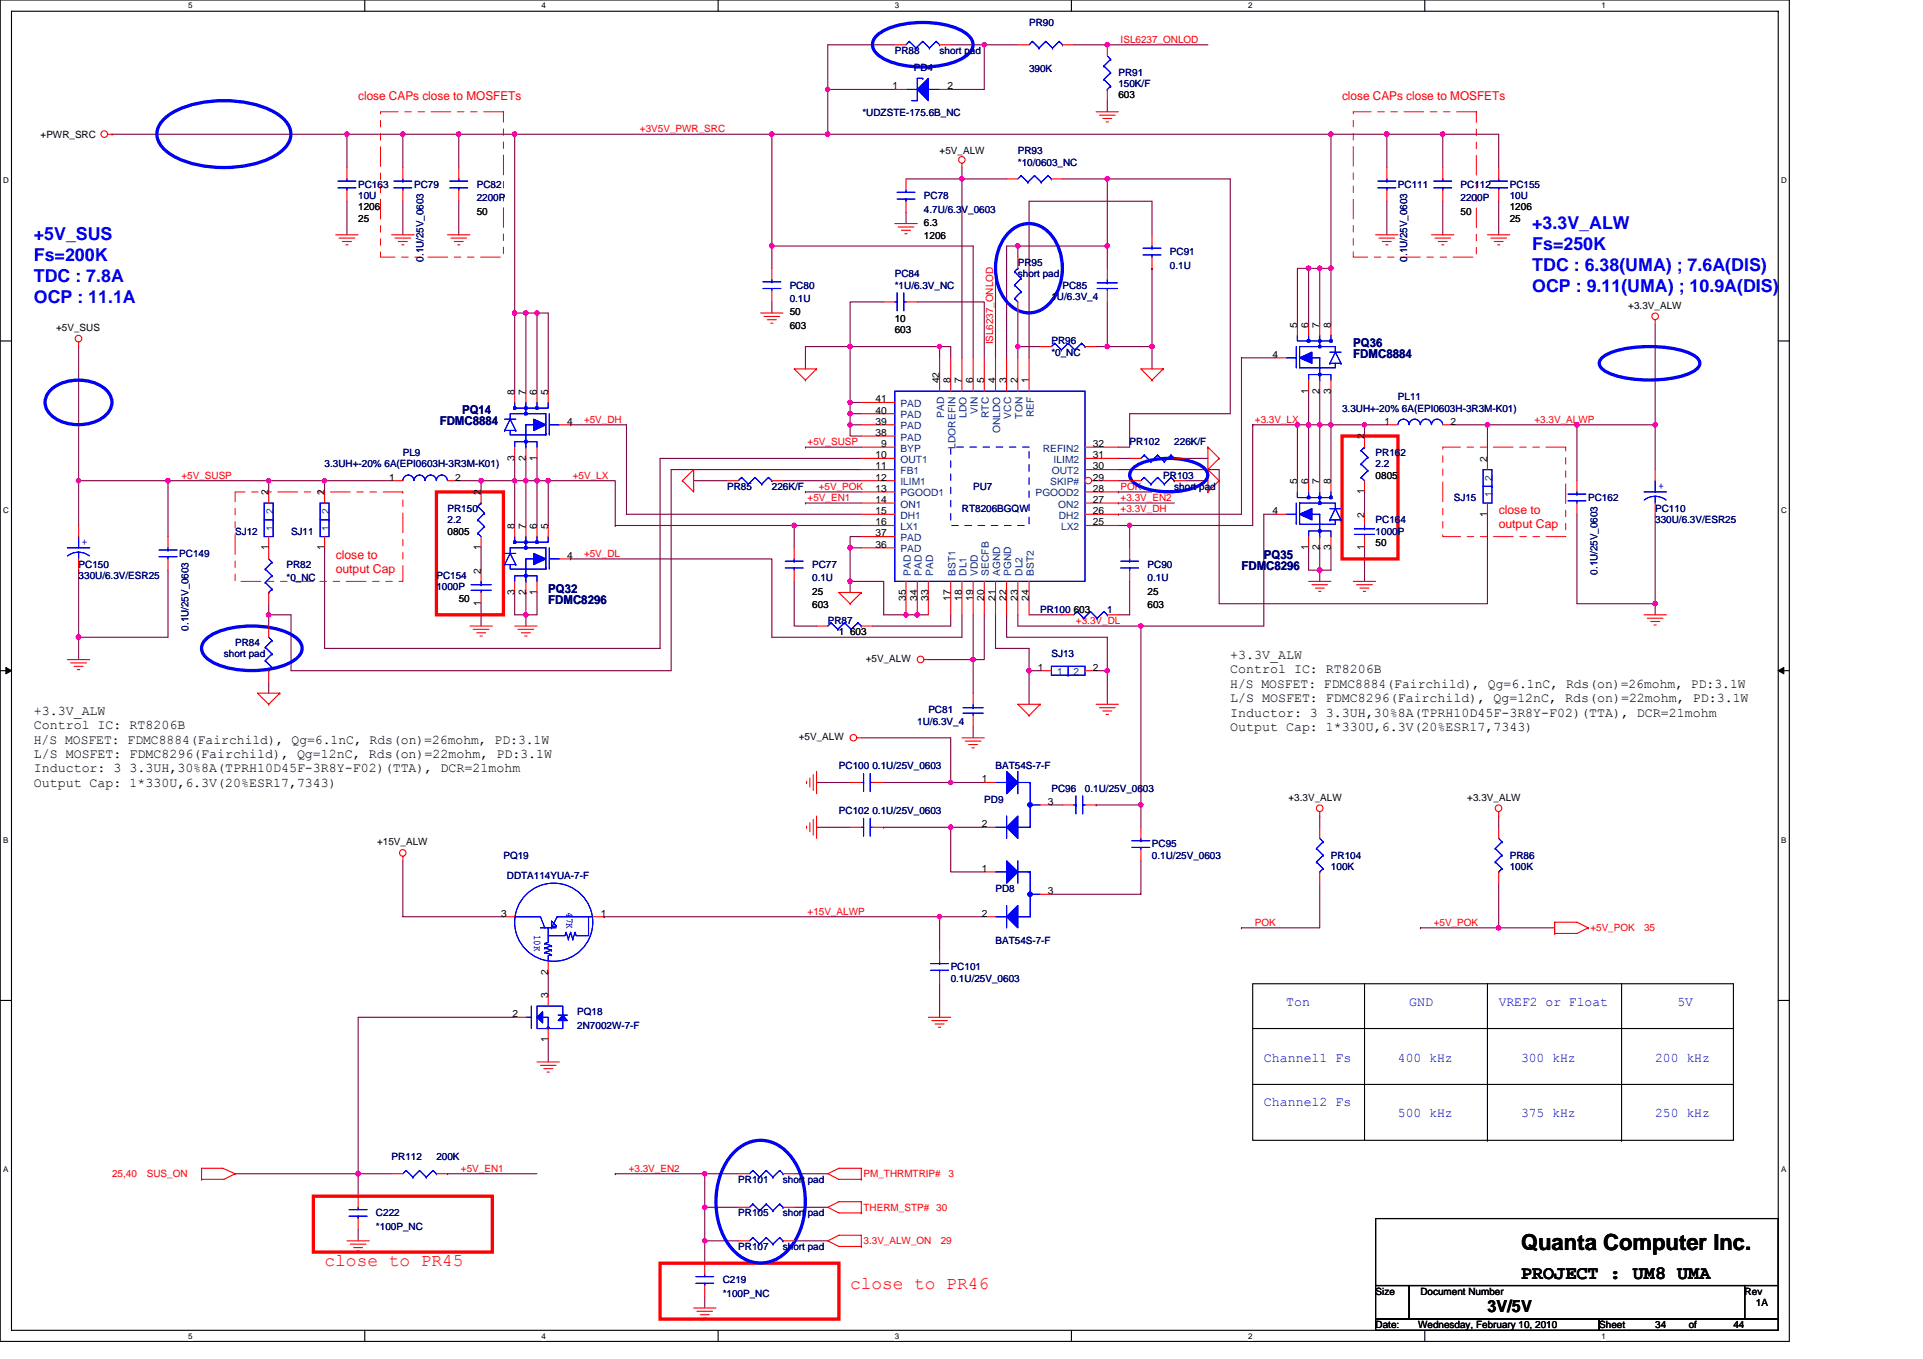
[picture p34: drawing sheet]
<svg xmlns="http://www.w3.org/2000/svg" width="297mm" height="210mm" viewBox="0 0 297 210" stroke-linecap="round" stroke-linejoin="round" font-family="sans-serif">
<defs><g id="words">
<text font-size="3.4" x="234.9" y="193.2">Quanta Computer Inc.</text>
<text font-size="2.9" x="234.9" y="197.7">PROJECT : UM8 UMA</text>
<g font-size="2.8" fill="#00f">
<text x="236.7" y="35.4">+3.3V_ALW</text>
<text x="5.2" y="37.1">+5V_SUS</text>
<text x="5.2" y="40.4">Fs=200K</text>
<text x="236.7" y="38.7">Fs=250K</text>
<text x="236.7" y="41.9">TDC : 6.38(UMA) ; 7.6A(DIS)</text>
<text x="5.2" y="43.6">TDC : 7.8A</text>
<text x="5.2" y="46.9">OCP : 11.1A</text>
<text x="236.7" y="45.2">OCP : 9.11(UMA) ; 10.9A(DIS)</text>
</g>
<g font-size="2.8" fill="#f00">
<text x="50.1" y="195.7">close to PR45</text>
<text x="131.3" y="199.1">close to PR46</text>
</g>
<text font-size="2.6" x="229.8" y="202.8">3V/5V</text>
<g font-size="2.1">
<text x="190" y="101.8">+3.3V_ALW</text>
<text x="190" y="104.1">Control IC: RT8206B</text>
<text x="190" y="106.3">H/S MOSFET: FDMC8884(Fairchild), Qg=6.1nC, Rds(on)=26mohm, PD:3.1W</text>
<text x="5.2" y="110.5">+3.3V_ALW</text>
<text x="5.2" y="112.7">Control IC: RT8206B</text>
<text x="190" y="108.5">L/S MOSFET: FDMC8296(Fairchild), Qg=12nC, Rds(on)=22mohm, PD:3.1W</text>
<text x="190" y="110.7">Inductor: 3 3.3UH,30%8A(TPRH10D45F-3R8Y-F02)(TTA), DCR=21mohm</text>
<text x="190" y="112.9">Output Cap: 1*330U,6.3V(20%ESR17,7343)</text>
<text x="5.2" y="114.9">H/S MOSFET: FDMC8884(Fairchild), Qg=6.1nC, Rds(on)=26mohm, PD:3.1W</text>
<text x="5.2" y="117.1">L/S MOSFET: FDMC8296(Fairchild), Qg=12nC, Rds(on)=22mohm, PD:3.1W</text>
<text x="5.2" y="119.4">Inductor: 3 3.3UH,30%8A(TPRH10D45F-3R8Y-F02)(TTA), DCR=21mohm</text>
<text x="5.2" y="121.6">Output Cap: 1*330U,6.3V(20%ESR17,7343)</text>
</g>
<g font-size="2.1" fill="#00f">
<text x="198.7" y="155.4">Ton</text>
<text x="217.7" y="155.4">GND</text>
<text x="231.5" y="155.4">VREF2 or Float</text>
<text x="259.1" y="155.4">5V</text>
<text x="195.2" y="164">Channel1 Fs</text>
<text x="215.9" y="164">400 kHz</text>
<text x="234.9" y="164">300 kHz</text>
<text x="255.7" y="164">200 kHz</text>
<text x="195.2" y="170.9">Channel2 Fs</text>
<text x="215.9" y="172.7">500 kHz</text>
<text x="234.9" y="172.7">375 kHz</text>
<text x="255.7" y="172.7">250 kHz</text>
</g>
<g font-size="1.9" fill="#f00">
<text x="55.3" y="15.5">close CAPs close to MOSFETs</text>
<text x="207.3" y="15.5">close CAPs close to MOSFETs</text>
<text x="231.5" y="79.4">close to</text>
<text x="231.5" y="81.6">output Cap</text>
<text x="51.9" y="86.3">close to</text>
<text x="51.9" y="88.5">output Cap</text>
</g>
<g font-size="1.9" fill="#000080">
<text x="209" y="53.6">PQ36</text>
<text x="209" y="55.3">FDMC8884</text>
<text x="67.9" y="65.7">FDMC8884</text>
<text x="71.4" y="63.9">PQ14</text>
<text x="191.8" y="88.1">FDMC8296</text>
<text x="195.2" y="86.4">PQ35</text>
<text x="84.7" y="91.6">PQ32</text>
<text x="84.7" y="93.3">FDMC8296</text>
</g>
<g font-size="1.5" fill="#000080">
<text x="159" y="4">PR90</text>
<text x="138.2" y="8.3">PR88</text>
<text x="141.2" y="10.9">PD4</text>
<text x="145.1" y="8.3">short pad</text>
<text x="159" y="11.1">390K</text>
<text x="172.8" y="11.8">PR91</text>
<text x="133.2" y="18">*UDZSTE-175.6B_NC</text>
<text x="172.8" y="13.5">150K/F</text>
<text x="157.2" y="23.9">PR93</text>
<text x="55.3" y="29">PC163</text>
<text x="64" y="29">PC79</text>
<text x="73.6" y="29">PC82</text>
<text x="157.2" y="25.6">*10/0603_NC</text>
<text x="215.9" y="29">PC111</text>
<text x="225.6" y="29">PC112</text>
<text x="233.2" y="29">PC155</text>
<text x="55.3" y="30.8">10U</text>
<text x="73.6" y="31.1">2200P</text>
<text x="142.7" y="30.8">PC78</text>
<text x="142.7" y="32.9">4.7U/6.3V_0603</text>
<text x="225.6" y="31.1">2200P</text>
<text x="233.2" y="30.8">10U</text>
<text x="65.4" y="40.4" transform="rotate(-90 65.4 40.4)">0.1U/25V_0603</text>
<text x="157.2" y="41.1">PR95</text>
<text x="180.7" y="39.4">PC91</text>
<text x="180.7" y="41.5">0.1U</text>
<text x="217.4" y="40.4" transform="rotate(-90 217.4 40.4)">0.1U/25V_0603</text>
<text x="122" y="44.6">PC80</text>
<text x="122" y="46.7">0.1U</text>
<text x="138.2" y="42.9">PC84</text>
<text x="138.2" y="44.6">*1U/6.3V_NC</text>
<text x="157.2" y="42.9">short pad</text>
<text x="162.4" y="46.3">1U/6.3V_4</text>
<text x="164.1" y="44.6">PC85</text>
<text x="162.4" y="53.2">PR96</text>
<text x="162.4" y="54.9">*0_NC</text>
<text x="207.3" y="63.6">3.3UH+-20% 6A(EPI0603H-3R3M-K01)</text>
<text x="215.9" y="61.8">PL11</text>
<text x="62.2" y="70.5">PL9</text>
<text x="174.5" y="68.8">PR102</text>
<text x="181.4" y="68.8">226K/F</text>
<text x="212.5" y="70.5">PR162</text>
<text x="50.1" y="72.2">3.3UH+-20% 6A(EPI0603H-3R3M-K01)</text>
<text x="112.3" y="75.7">PR85</text>
<text x="119.2" y="75.7">226K/F</text>
<text x="150.3" y="75.7">PU7</text>
<text x="179.7" y="74">PR103</text>
<text x="181.4" y="75.7">short pad</text>
<text x="212.5" y="72.2">2.2</text>
<text x="224.6" y="77.4">SJ15</text>
<text x="245.3" y="77.4">PC162</text>
<text x="36.3" y="82.6">SJ12</text>
<text x="45" y="82.6">SJ11</text>
<text x="69.1" y="79.1">PR150</text>
<text x="69.1" y="80.9">2.2</text>
<text x="148.6" y="79.1">RT8206BGQW</text>
<text x="212.5" y="80.9">PC164</text>
<text x="212.5" y="82.6">1000P</text>
<text x="255.7" y="79.1">PC110</text>
<text x="255.7" y="80.9">330U/6.3V/ESR25</text>
<text x="12.1" y="87.8">PC150</text>
<text x="12.1" y="89.5">330U/6.3V/ESR25</text>
<text x="27.7" y="86">PC149</text>
<text x="44.3" y="87.8">PR82</text>
<text x="44.3" y="89.8">*0_NC</text>
<text x="67.4" y="89.5">PC154</text>
<text x="125.5" y="87.8">PC77</text>
<text x="125.5" y="89.8">0.1U</text>
<text x="177.3" y="87.8">PC90</text>
<text x="177.3" y="89.8">0.1U</text>
<text x="246.8" y="88.8" transform="rotate(-90 246.8 88.8)">0.1U/25V_0603</text>
<text x="67.4" y="91.2">1000P</text>
<text x="160.7" y="94.7">PR100</text>
<text x="171" y="94.7">1</text>
<text x="29.1" y="97.4" transform="rotate(-90 29.1 97.4)">0.1U/25V_0603</text>
<text x="34.6" y="101.6">short pad</text>
<text x="36.3" y="99.9">PR84</text>
<text x="127.9" y="96.4">PR87</text>
<text x="129.6" y="98.1">1</text>
<text x="162.4" y="101.6">SJ13</text>
<text x="141.7" y="112">1U/6.3V_4</text>
<text x="143.4" y="110.2">PC81</text>
<text x="129.6" y="118.9">PC100 0.1U/25V_0603</text>
<text x="153.8" y="118.9">BAT54S-7-F</text>
<text x="129.6" y="125.8">PC102 0.1U/25V_0603</text>
<text x="152" y="124">PD9</text>
<text x="162.4" y="122.3">PC96</text>
<text x="167.6" y="122.3">0.1U/25V_0603</text>
<text x="177.9" y="130.9">PC95</text>
<text x="77.8" y="132.7">PQ19</text>
<text x="78.3" y="135.8">DDTA114YUA-7-F</text>
<text x="153.8" y="137.9">PD8</text>
<text x="177.9" y="132.7">0.1U/25V_0603</text>
<text x="205.6" y="132.7">PR104</text>
<text x="205.6" y="134.4">100K</text>
<text x="233.2" y="132.7">PR86</text>
<text x="233.2" y="134.4">100K</text>
<text x="146.9" y="149.9">PC101</text>
<text x="153.8" y="145.8">BAT54S-7-F</text>
<text x="146.9" y="151.7">0.1U/25V_0603</text>
<text x="89.2" y="156.8">PQ18</text>
<text x="89.2" y="158.9">2N7002W-7-F</text>
<text x="60.5" y="179.3">PR112</text>
<text x="67.4" y="179.3">200K</text>
<text x="114" y="182.8">PR101</text>
<text x="120.9" y="182.8">short pad</text>
<text x="58.1" y="187.9">C222</text>
<text x="58.1" y="190">*100P_NC</text>
<text x="114" y="187.9">PR105</text>
<text x="120.9" y="187.9">short pad</text>
<text x="114" y="193.1">PR107</text>
<text x="120.9" y="193.1">short pad</text>
<text x="111.6" y="198.3">C219</text>
<text x="111.6" y="200.4">*100P_NC</text>
</g>
<g font-size="1.5" fill="#f00">
<text x="173.1" y="6.6">ISL6237_ONLOD</text>
<text x="98.8" y="20.4">+3V5V_PWR_SRC</text>
<text x="153.4" y="53.2" transform="rotate(-90 153.4 53.2)">ISL6237_ONLOD</text>
<text x="90.2" y="65.3">+5V_DH</text>
<text x="193.8" y="65.3">+3.3V_LX</text>
<text x="237" y="65.3">+3.3V_ALWP</text>
<text x="124.8" y="68.7">+5V_SUSP</text>
<text x="28" y="73.9">+5V_SUSP</text>
<text x="88.5" y="73.9">+5V_LX</text>
<text x="124.8" y="77.4">+5V_EN1</text>
<text x="126.5" y="75.7">+5V_POK</text>
<text x="173.1" y="75.7">POK</text>
<text x="173.1" y="77.4">+3.3V_EN2</text>
<text x="173.1" y="79.1">+3.3V_DH</text>
<text x="90.2" y="86">+5V_DL</text>
<text x="166.2" y="96.4">+3.3V_DL</text>
<text x="124.8" y="141.3">+15V_ALWP</text>
<text x="193.8" y="143">POK</text>
<text x="221.5" y="143">+5V_POK</text>
<text x="245.7" y="143.9">+5V_POK</text>
<text x="254" y="143.9">35</text>
<text x="17.3" y="181.9">25,40</text>
<text x="22.7" y="181.9">SUS_ON</text>
<text x="71.2" y="181">+5V_EN1</text>
<text x="97.1" y="181">+3.3V_EN2</text>
<text x="133.4" y="181.9">PM_THRMTRIP#</text>
<text x="146.5" y="181.9">3</text>
<text x="133.4" y="187.1">THERM_STP# 30</text>
<text x="133.4" y="192.3">3.3V_ALW_ON</text>
<text x="145.3" y="192.3">29</text>
</g>
<g font-size="1.5">
<text x="137.9" y="13.8">1</text>
<text x="146.3" y="13.8">2</text>
<text x="172.8" y="15.2">603</text>
<text x="6.3" y="21.3">+PWR_SRC</text>
<text x="145.1" y="23.9">+5V_ALW</text>
<text x="55.3" y="32.5">1206</text>
<text x="55.3" y="34.2">25</text>
<text x="73.6" y="33.2">50</text>
<text x="142.7" y="34.9">6.3</text>
<text x="225.6" y="33.2">50</text>
<text x="233.2" y="32.5">1206</text>
<text x="233.2" y="34.2">25</text>
<text x="142.7" y="37">1206</text>
<text x="251.5" y="47.7">+3.3V_ALW</text>
<text x="8.7" y="51.1">+5V_SUS</text>
<text x="122" y="48.7">50</text>
<text x="122" y="50.8">603</text>
<text x="138.2" y="49.8">10</text>
<text x="138.2" y="51.5">603</text>
<text x="200.4" y="50.6" transform="rotate(-90 200.4 50.6)">5</text>
<text x="202.1" y="50.6" transform="rotate(-90 202.1 50.6)">6</text>
<text x="203.8" y="50.6" transform="rotate(-90 203.8 50.6)">7</text>
<text x="205.6" y="50.6" transform="rotate(-90 205.6 50.6)">8</text>
<text x="145.1" y="59.2" transform="rotate(-90 145.1 59.2)">42</text>
<text x="146.8" y="59.2" transform="rotate(-90 146.8 59.2)">8</text>
<text x="148.6" y="59.2" transform="rotate(-90 148.6 59.2)">7</text>
<text x="150.3" y="59.2" transform="rotate(-90 150.3 59.2)">6</text>
<text x="152" y="59.2" transform="rotate(-90 152 59.2)">5</text>
<text x="153.8" y="59.2" transform="rotate(-90 153.8 59.2)">4</text>
<text x="155.5" y="59.2" transform="rotate(-90 155.5 59.2)">3</text>
<text x="157.2" y="59.2" transform="rotate(-90 157.2 59.2)">2</text>
<text x="158.9" y="59.2" transform="rotate(-90 158.9 59.2)">1</text>
<text x="196.6" y="55.3">4</text>
<text x="79.5" y="61" transform="rotate(-90 79.5 61)">8</text>
<text x="81.2" y="61" transform="rotate(-90 81.2 61)">7</text>
<text x="82.9" y="61" transform="rotate(-90 82.9 61)">6</text>
<text x="84.7" y="61" transform="rotate(-90 84.7 61)">5</text>
<text x="87.6" y="65.6">4</text>
<text x="135.2" y="65.6">39</text>
<text x="135.2" y="63.9">40</text>
<text x="135.2" y="62.2">41</text>
<text x="202.1" y="60.8" transform="rotate(-90 202.1 60.8)">1</text>
<text x="203.8" y="60.8" transform="rotate(-90 203.8 60.8)">2</text>
<text x="205.6" y="60.8" transform="rotate(-90 205.6 60.8)">3</text>
<text x="213.8" y="65.6">1</text>
<text x="224.1" y="65.6">2</text>
<text x="79.5" y="71.2" transform="rotate(-90 79.5 71.2)">3</text>
<text x="81.2" y="71.2" transform="rotate(-90 81.2 71.2)">2</text>
<text x="82.9" y="71.2" transform="rotate(-90 82.9 71.2)">1</text>
<text x="135.2" y="70.8">10</text>
<text x="135.2" y="67.4">38</text>
<text x="136.1" y="69.1">9</text>
<text x="168.8" y="69.1">32</text>
<text x="168.8" y="70.8">31</text>
<text x="210.8" y="67.9" transform="rotate(-90 210.8 67.9)">2</text>
<text x="229.7" y="71.4" transform="rotate(-90 229.7 71.4)">2</text>
<text x="41.5" y="76.5" transform="rotate(-90 41.5 76.5)">2</text>
<text x="50.1" y="76.5" transform="rotate(-90 50.1 76.5)">2</text>
<text x="60.1" y="74.3">1</text>
<text x="70.3" y="74.3">2</text>
<text x="74.3" y="76.5" transform="rotate(-90 74.3 76.5)">2</text>
<text x="135.2" y="72.5">11</text>
<text x="135.2" y="74.3">12</text>
<text x="135.2" y="76">13</text>
<text x="135.2" y="77.7">14</text>
<text x="168.8" y="72.5">30</text>
<text x="168.8" y="74.3">29</text>
<text x="168.8" y="77.7">27</text>
<text x="168.8" y="76">28</text>
<text x="200.4" y="74.8" transform="rotate(-90 200.4 74.8)">5</text>
<text x="202.1" y="74.8" transform="rotate(-90 202.1 74.8)">6</text>
<text x="203.8" y="74.8" transform="rotate(-90 203.8 74.8)">7</text>
<text x="205.6" y="74.8" transform="rotate(-90 205.6 74.8)">8</text>
<text x="210.8" y="76.4" transform="rotate(-90 210.8 76.4)">1</text>
<text x="212.5" y="74">0805</text>
<text x="69.1" y="82.6">0805</text>
<text x="79.5" y="81.7" transform="rotate(-90 79.5 81.7)">8</text>
<text x="81.2" y="81.7" transform="rotate(-90 81.2 81.7)">7</text>
<text x="82.9" y="81.7" transform="rotate(-90 82.9 81.7)">6</text>
<text x="84.7" y="81.7" transform="rotate(-90 84.7 81.7)">5</text>
<text x="135.2" y="79.4">15</text>
<text x="135.2" y="81.2">16</text>
<text x="135.2" y="82.9">37</text>
<text x="168.8" y="79.4">26</text>
<text x="168.8" y="81.2">25</text>
<text x="196.6" y="79.4">4</text>
<text x="210.8" y="80" transform="rotate(-90 210.8 80)">2</text>
<text x="229.7" y="79.8" transform="rotate(-90 229.7 79.8)">1</text>
<text x="41.5" y="85" transform="rotate(-90 41.5 85)">1</text>
<text x="50.1" y="85" transform="rotate(-90 50.1 85)">1</text>
<text x="74.3" y="88.6" transform="rotate(-90 74.3 88.6)">2</text>
<text x="74.3" y="85" transform="rotate(-90 74.3 85)">1</text>
<text x="87.6" y="86.3">4</text>
<text x="135.2" y="84.6">36</text>
<text x="202.1" y="85" transform="rotate(-90 202.1 85)">1</text>
<text x="203.8" y="85" transform="rotate(-90 203.8 85)">2</text>
<text x="205.6" y="85" transform="rotate(-90 205.6 85)">3</text>
<text x="210.8" y="85" transform="rotate(-90 210.8 85)">1</text>
<text x="212.5" y="84.3">50</text>
<text x="70.9" y="92.9">50</text>
<text x="74.3" y="93.6" transform="rotate(-90 74.3 93.6)">1</text>
<text x="79.5" y="91.9" transform="rotate(-90 79.5 91.9)">3</text>
<text x="81.2" y="91.9" transform="rotate(-90 81.2 91.9)">2</text>
<text x="82.9" y="91.9" transform="rotate(-90 82.9 91.9)">1</text>
<text x="125.5" y="91.9">25</text>
<text x="125.5" y="94">603</text>
<text x="139.9" y="92.8" transform="rotate(-90 139.9 92.8)">35</text>
<text x="141.7" y="92.8" transform="rotate(-90 141.7 92.8)">34</text>
<text x="143.4" y="92.8" transform="rotate(-90 143.4 92.8)">33</text>
<text x="146.8" y="92.8" transform="rotate(-90 146.8 92.8)">17</text>
<text x="148.6" y="92.8" transform="rotate(-90 148.6 92.8)">18</text>
<text x="150.3" y="92.8" transform="rotate(-90 150.3 92.8)">19</text>
<text x="152" y="92.8" transform="rotate(-90 152 92.8)">20</text>
<text x="153.8" y="92.8" transform="rotate(-90 153.8 92.8)">21</text>
<text x="155.5" y="92.8" transform="rotate(-90 155.5 92.8)">22</text>
<text x="157.2" y="92.8" transform="rotate(-90 157.2 92.8)">23</text>
<text x="158.9" y="92.8" transform="rotate(-90 158.9 92.8)">24</text>
<text x="165.9" y="94.7">603</text>
<text x="177.3" y="91.9">25</text>
<text x="177.3" y="94">603</text>
<text x="131.3" y="98.1">603</text>
<text x="133.7" y="102.3">+5V_ALW</text>
<text x="160.3" y="103.6">1</text>
<text x="168.8" y="103.6">2</text>
<text x="123.4" y="114.4">+5V_ALW</text>
<text x="151.7" y="120.9">1</text>
<text x="161.9" y="124.4">3</text>
<text x="199" y="123.7">+3.3V_ALW</text>
<text x="226.6" y="123.7">+3.3V_ALW</text>
<text x="58.2" y="130.6">+15V_ALW</text>
<text x="151.7" y="127.8">2</text>
<text x="151.7" y="134.7">1</text>
<text x="77.4" y="141.6">3</text>
<text x="92.8" y="141.6">1</text>
<text x="151.7" y="141.6">2</text>
<text x="161.9" y="138.2">3</text>
<text x="84.7" y="154.2" transform="rotate(-90 84.7 154.2)">3</text>
<text x="84.7" y="150.6" transform="rotate(-90 84.7 150.6)">2</text>
<text x="79.1" y="157.2">2</text>
<text x="84.7" y="161" transform="rotate(-90 84.7 161)">1</text>
<text x="212.5" y="200">Size</text>
<text x="219.4" y="200">Document Number</text>
<text x="269.5" y="200">Rev</text>
<text x="271.2" y="201.8">1A</text>
<text x="212.5" y="205.2">Date:</text>
<text x="219.1" y="205.2">Wednesday, February 10, 2010</text>
<text x="247" y="205.2">Sheet</text>
<text x="255.7" y="205.2">34</text>
<text x="260.9" y="205.2">of</text>
<text x="267.8" y="205.2">44</text>
</g>
<g font-size="1.5" fill="#004080">
<text x="139.1" y="64.6">PAD</text>
<text x="139.1" y="62.9">PAD</text>
<text x="145.9" y="64.6" transform="rotate(-90 145.9 64.6)">PAD</text>
<text x="149.3" y="64.6" transform="rotate(-90 149.3 64.6)">LDO</text>
<text x="151" y="64" transform="rotate(-90 151 64)">VIN</text>
<text x="152.8" y="64.6" transform="rotate(-90 152.8 64.6)">RTC</text>
<text x="156.2" y="64.7" transform="rotate(-90 156.2 64.7)">VCC</text>
<text x="157.9" y="64.7" transform="rotate(-90 157.9 64.7)">TON</text>
<text x="159.7" y="64.5" transform="rotate(-90 159.7 64.5)">REF</text>
<text x="139.1" y="69.8">BYP</text>
<text x="139.1" y="71.5">OUT1</text>
<text x="139.1" y="68.1">PAD</text>
<text x="139.1" y="66.3">PAD</text>
<text x="147.6" y="69.3" transform="rotate(-90 147.6 69.3)">LDOREFIN</text>
<text x="154.5" y="67" transform="rotate(-90 154.5 67)">ONLDO</text>
<text x="161.1" y="69.8">REFIN2</text>
<text x="162.7" y="71.5">ILIM2</text>
<text x="139.1" y="73.3">FB1</text>
<text x="139.1" y="75">ILIM1</text>
<text x="139.1" y="76.7">PGOOD1</text>
<text x="160" y="76.7">PGOOD2</text>
<text x="162.2" y="75">SKIP#</text>
<text x="162.5" y="73.3">OUT2</text>
<text x="230.5" y="76.9" transform="rotate(-90 230.5 76.9)">1</text>
<text x="230.5" y="74.3" transform="rotate(-90 230.5 74.3)">2</text>
<text x="42.2" y="82" transform="rotate(-90 42.2 82)">1</text>
<text x="42.2" y="79.5" transform="rotate(-90 42.2 79.5)">2</text>
<text x="50.9" y="82" transform="rotate(-90 50.9 82)">1</text>
<text x="50.9" y="79.5" transform="rotate(-90 50.9 79.5)">2</text>
<text x="139.1" y="78.4">ON1</text>
<text x="139.1" y="80.2">DH1</text>
<text x="139.1" y="81.9">LX1</text>
<text x="139.1" y="83.6">PAD</text>
<text x="163.5" y="78.4">ON2</text>
<text x="163.6" y="80.2">DH2</text>
<text x="163.9" y="81.9">LX2</text>
<text x="139.1" y="85.3">PAD</text>
<text x="140.7" y="89" transform="rotate(-90 140.7 89)">PAD</text>
<text x="142.4" y="89" transform="rotate(-90 142.4 89)">PAD</text>
<text x="144.1" y="89" transform="rotate(-90 144.1 89)">PAD</text>
<text x="147.6" y="89" transform="rotate(-90 147.6 89)">BST1</text>
<text x="149.3" y="89" transform="rotate(-90 149.3 89)">DL1</text>
<text x="151" y="89" transform="rotate(-90 151 89)">VDD</text>
<text x="152.8" y="89" transform="rotate(-90 152.8 89)">SECFB</text>
<text x="154.5" y="89" transform="rotate(-90 154.5 89)">AGND</text>
<text x="156.2" y="89" transform="rotate(-90 156.2 89)">PGND</text>
<text x="157.9" y="89" transform="rotate(-90 157.9 89)">DL2</text>
<text x="159.7" y="89" transform="rotate(-90 159.7 89)">BST2</text>
<text x="163.3" y="104.3">1</text>
<text x="165.8" y="104.3">2</text>
</g>
<g font-size="1.5" fill="#00f">
<text x="256.2" y="75.5">+</text>
<text x="12.7" y="84.1">+</text>
<text x="87.5" y="140.9" transform="rotate(90 87.5 140.9)">47K</text>
<text x="82.5" y="144.4" transform="rotate(90 82.5 144.4)">10K</text>
</g>
<g font-size="1.2">
<text x="29.1" y="1.3">5</text>
<text x="83.6" y="1.3">4</text>
<text x="138.2" y="1.3">3</text>
<text x="192.8" y="1.3">2</text>
<text x="247.4" y="1.3">1</text>
<text x=".5" y="28.3">D</text>
<text x="275.1" y="28.3">D</text>
<text x=".5" y="79.2">C</text>
<text x="275.1" y="79.2">C</text>
<text x=".5" y="130.2">B</text>
<text x="275.1" y="130.2">B</text>
<text x=".5" y="181.1">A</text>
<text x="275.1" y="181.1">A</text>
<text x="29.1" y="206.8">5</text>
<text x="83.6" y="206.8">4</text>
<text x="138.2" y="206.8">3</text>
<text x="192.8" y="206.8">2</text>
<text x="247.4" y="206.8">1</text>
</g>
</g></defs>
<path d="M0 0h276.4v207.3h-276.4zM1.8 1.7h272.9v203.8h-272.9z" fill="none" stroke="#000" stroke-width=".17"/>
<g fill="#fff">
<path d="M29.1 .2h.6v1.4h-.6z"/>
<path d="M29.1 205.7h.6v1.4h-.6z"/>
</g>
<path d="M56.3 0v1.7M56.3 205.5v1.8" fill="none" stroke="#000" stroke-width=".17"/>
<g fill="#fff">
<path d="M83.6 .2h.7v1.4h-.7z"/>
<path d="M83.6 205.7h.7v1.4h-.7z"/>
</g>
<path d="M110.9 0v1.7M110.9 205.5v1.8" fill="none" stroke="#000" stroke-width=".17"/>
<g fill="#fff">
<path d="M138.2 .2h.7v1.4h-.7z"/>
<path d="M138.2 205.7h.7v1.4h-.7z"/>
</g>
<path d="M165.5 0v1.7M165.5 205.5v1.8" fill="none" stroke="#000" stroke-width=".17"/>
<g fill="#fff">
<path d="M192.8 .2h.6v1.4h-.6z"/>
<path d="M192.8 205.7h.6v1.4h-.6z"/>
</g>
<path d="M220.1 0v1.7M220.1 205.5v1.8" fill="none" stroke="#000" stroke-width=".17"/>
<g fill="#fff">
<path d="M247.4 .2h.6v1.4h-.6z"/>
<path d="M247.4 205.7h.6v1.4h-.6z"/>
<path d="M.5 27.2h.8v1.4h-.8z"/>
<path d="M275.1 27.2h.9v1.4h-.9z"/>
<path d="M.5 78.1h.8v1.4h-.8z"/>
<path d="M275.1 78.1h.9v1.4h-.9z"/>
</g>
<path d="M0 52.7h1.8M274.7 52.7h1.7" fill="none" stroke="#000" stroke-width=".17"/>
<g fill="#fff">
<path d="M.5 129.1h.8v1.4h-.8z"/>
<path d="M275.1 129.1h.8v1.4h-.8z"/>
</g>
<path d="M0 103.6h1.8M274.7 103.6h1.7" fill="none" stroke="#000" stroke-width=".17"/>
<path d="M.9 103.1l.9 .5-.9 .5zM274.7 103.6l.8-.5v1z" fill="#000" stroke="#000" stroke-width=".15"/>
<g fill="#fff">
<path d="M.5 180h.8v1.4h-.8z"/>
<path d="M275.1 180h.8v1.4h-.8z"/>
</g>
<g fill="none" stroke="#000" stroke-width=".17">
<path d="M0 154.6h1.8M193.5 152h74.3v24.2h-74.3zM193.5 158.9h74.3M210.8 152v24.2M229.8 152v24.2M250.5 152v24.2M274.7 154.6h1.7M193.5 167.6h74.3M229.8 176.2h.1M250.5 176.2h.1M267.8 167.6h.1M212.5 188.3h62.2v10.3h-62.2z"/>
<path d="M212.5 198.6h5.2v5.2h-5.2zM217.7 198.6h51.8v5.2h-51.8zM269.5 198.6h5.2v5.2h-5.2zM212.5 203.8h34.5v1.7h-34.5zM247 203.8h27.7v1.7h-27.7z"/>
</g>
<g fill="none" stroke="#800040" stroke-width=".17">
<path d="M127.9 13.8h.1M127.9 13.8v6.9M127.9 13.8h10.3M138.2 6.9h-10.3v6.9M146.9 6.9h5.1M152 6.9v6.9h-5.1M152 6.9h5.2M152 6.9h.1M165.9 6.9h5.1M171 15.6v1.7M171 6.9h.1M171 6.9h15.6"/>
<path d="M17.3 20.7h36.3M53.6 31.1v5.2M53.6 20.7v5.2M53.6 20.7h8.6v5.2M53.6 20.7h.1M62.2 31.1v5.2M62.2 20.7h8.7v5.2M62.2 20.7h.1M70.9 20.7h.1M70.9 31.1v5.2M70.9 20.7h57M79.5 20.7v27.7"/>
<path d="M79.5 20.7h.1M119.2 38v3.5M119.2 20.7h.1M119.2 38h31.1v17.3M119.2 20.7v17.3M119.2 38h.1M127.9 20.7h77.7M140 32.8v1.7M140 27.6h8.6M148.6 25.9v1.7M148.6 27.6h.1M148.6 27.6h6.9"/>
<path d="M148.6 27.6v27.7M153.8 39.7h.1M153.8 39.7v15.6M157.2 39.7v-1.7h-1.7v17.3M157.2 38h.1M157.2 38h13.8M164.1 27.6h6.9M171 27.6h19v36.3h-15.5v5.2h-1.7M171 27.6v10.4M171 38v3.5M171 27.6h.1M177.9 36.3v-5.2h-18.9v24.2"/>
<path d="M205.6 20.7v20.8M205.6 20.7h.1M205.6 20.7h17.3M214.2 20.7h.1M214.2 31.1v5.2M214.2 20.7v5.2M222.9 20.7h8.6v5.2M222.9 31.1v5.2M222.9 20.7v5.2M231.5 31.1v5.2M12.1 53.6v20.7M79.5 48.4h.1"/>
<path d="M79.5 48.4h1.7M79.5 48.4v12.1M81.2 48.4h1.7M81.2 48.4h.1M81.2 48.4v12.1M82.9 48.4v12.1M82.9 48.4h.1M82.9 48.4h1.8v12.1M119.2 46.7v1.7M131.3 53.6v8.6h1.8M131.3 53.6h13.8v1.7M131.3 53.6h.1"/>
<path d="M131.3 53.6h-6.9v3.4M136.5 46.7h-5.2v6.9M141.7 46.7h10.3v8.6M145.1 53.6h.1M145.1 53.6h1.8v1.7M157.2 48.4v5.2M157.2 53.6h.1M157.2 53.6v1.7M157.2 53.6h3.5M169.3 53.6h1.7M171 53.6h.1M171 46.7v6.9"/>
<path d="M171 53.6h6.9M177.9 41.5h.1M177.9 53.6h.1M177.9 41.5v15.5M197 55.3h-5.2v24.2h-19M202.1 41.5h-1.7v8.6M202.1 41.5h.1M202.1 41.5v8.6M202.1 41.5h1.8M203.9 41.5h.1M203.9 41.5h1.7M203.9 41.5v8.6"/>
<path d="M205.6 41.5h.1M205.6 41.5v8.6M255.7 50.1v15.5M12.1 74.3v6.9M12.1 74.3h.1M12.1 74.3h48.4M25.9 74.3h.1M25.9 74.3v8.6M41.5 74.3h.1M41.5 74.3v1.7M50.1 74.3v1.7M50.1 74.3h.1"/>
<path d="M70.9 74.3h3.4M74.3 74.3h5.2M74.3 74.3h.1M74.3 74.3v1.7M79.5 74.3h.1M79.5 70.8v3.5M79.5 74.3v6.9M79.5 74.3h3.4M81.2 74.3h.1M81.2 70.8v3.5M81.2 74.3v6.9M82.9 70.8v3.5"/>
<path d="M82.9 74.3h1.8M82.9 74.3h.1M82.9 74.3v6.9M84.7 74.3h10.3v6.9M84.7 74.3h.1M84.7 74.3v6.9M88.1 65.6h.1M88.1 65.6h8.7v13.9h36.3M107.1 74.3h5.2M120.9 74.3h12.2M124.4 76h.1M124.4 77.7h.1"/>
<path d="M124.4 69.1h.1M124.4 76h8.7M124.4 77.7h8.7M124.4 69.1h8.7M131.3 62.2v1.7h1.8M131.3 62.2h.1M131.3 65.6h.1M131.3 63.9h.1M131.3 65.6v1.8h1.8M131.3 65.6h1.8M131.3 63.9v1.7M133.1 72.6h-29.4v31h-58.7v-8.6h-3.5v-1.7"/>
<path d="M133.1 70.8h-31.1v29.4h-51.9v-15.6M172.8 72.6h15.5v20.7h41.5v-13.8M172.8 76h.1M172.8 79.5h.1M172.8 70.8h1.7M172.8 74.3h1.7M172.8 77.7h.1M172.8 76h5.1M172.8 77.7h8.6M183.1 74.3h3.5M183.1 70.8h3.5M193.5 65.6h.1"/>
<path d="M193.5 65.6v15.6h-19M193.5 65.6h12.1M197 79.5h-1.8v17.2h-19M200.4 65.6h.1M200.4 65.6v8.7M202.1 65.6h.1M202.1 65.6v8.7M202.1 60.5v5.1M203.9 60.5v5.1M203.9 65.6h.1M203.9 65.6v8.7M205.6 60.5v5.1"/>
<path d="M205.6 65.6v8.7M205.6 65.6h5.2v1.8M210.8 65.6h.1M210.8 76v3.5M210.8 65.6h3.4M224.6 65.6h5.2M229.8 65.6h.1M229.8 65.6v5.2M229.8 65.6h25.9M243.6 79.5v13.8h12.1M243.6 65.6v8.7M243.6 65.6h.1"/>
<path d="M255.7 79.5v13.8M255.7 65.6h.1M255.7 65.6v7M12.1 98.5v3.4M12.1 88.1h.1M12.1 98.5h.1M12.1 88.1v10.4M25.9 88.1v10.4h-13.8M41.5 95h.1M41.5 95v1.7M74.3 84.6v3.5M74.3 93.3v3.4"/>
<path d="M79.5 91.5v3.5h1.7M81.2 95v1.7M81.2 91.5h.1M81.2 91.5v3.5M82.9 91.5v3.5h-1.7M88.1 86.4h31.1v12.1h29.4v-3.5M88.1 86.4h.1M95 81.2h38.1M95 81.2h.1M122.7 89.8v6.9h3.4M122.7 81.2v3.4M131.3 89.8h.1"/>
<path d="M131.3 89.8h5.2v5.2h3.5M131.3 89.8v1.7M131.3 84.6h.1M133.1 84.6h-1.8v5.2M133.1 82.9h-1.8v1.7M140 95h.1M140 95h3.4M141.7 95h.1M146.9 95v1.7h-12.1M150.3 95v6.9M152 95v6.9h-1.7M153.8 95v5.2h5.2v3.4"/>
<path d="M155.5 95v3.5h15.5v5.1M157.2 95v1.7h19M159 95h5.1M172.8 81.2h1.7M174.5 81.2h.1M174.5 89.8v5.2h-1.7M174.5 81.2v3.4M176.2 96.7h.1M176.2 96.7v27.7M202.1 84.6v3.5h1.8M203.9 88.1h.1M203.9 84.6h.1"/>
<path d="M203.9 84.6v5.2M205.6 84.6v3.5h-1.7M210.8 84.6v5.2M255.7 93.3h.1M255.7 93.3v1.7M41.5 105.4v1.7M133.1 114h13.8v6.9M143.4 101.9h6.9M150.3 101.9h.1M150.3 112.3v1.7M150.3 101.9v5.2M159 103.6v5.2"/>
<path d="M159 103.6h.1M159 103.6h1.7M169.3 103.6h1.7M171 103.6h.1M171 103.6v5.2M62.2 133v8.6h15.6M126.1 127.8h5.2M126.1 120.9h5.2M136.5 127.8h.1M136.5 120.9h10.4M136.5 127.8h10.4M146.9 127.8v6.9h5.1"/>
<path d="M146.9 120.9h.1M146.9 127.8h5.1M146.9 120.9h5.1M162.4 124.4h1.7M169.3 124.4h6.9v3.4M169.3 124.4h.1M176.2 133v5.2h-13.8M203.9 136.5v6.9h-12.1M203.9 126.1v1.7M231.5 136.5v6.9M231.5 126.1v1.7M79.5 157.2h-24.2v24.2"/>
<path d="M84.7 150.3v3.4M93.3 141.6h.1M93.3 141.6h51.8M145.1 141.6h6.9M145.1 141.6h.1M145.1 152v5.2M145.1 141.6v5.2M191.8 143.4h.1M219.4 143.4h.1M219.4 143.4h12.1M231.5 143.4h8.6M84.7 160.6v3.5"/>
<path d="M36.3 181.4h19M55.3 181.4h.1M55.3 190v1.7M55.3 184.8h.1M55.3 181.4h5.2M55.3 181.4v3.4M69.1 181.4h.1M69.1 181.4h13.8M95 181.4h.1M95 181.4h19M108.9 186.5h.1M108.9 181.4h.1"/>
<path d="M108.9 181.4v5.1h5.1M108.9 191.7h.1M108.9 191.7v3.5M108.9 186.5v5.2M108.9 191.7h5.1M122.7 181.4h5.2M122.7 186.5h5.2M122.7 191.7h5.2M108.9 200.4v1.7"/>
</g>
<g fill="#f0f" stroke="#f0f" stroke-width=".17">
<circle cx="25.9" cy="74.3" r=".34"/>
<circle cx="41.5" cy="74.3" r=".34"/>
<circle cx="229.8" cy="65.6" r=".34"/>
<circle cx="50.1" cy="74.3" r=".34"/>
<circle cx="146.9" cy="127.8" r=".34"/>
<circle cx="108.9" cy="186.5" r=".34"/>
<circle cx="55.3" cy="181.4" r=".34"/>
<circle cx="255.7" cy="93.3" r=".34"/>
<circle cx="202.1" cy="65.6" r=".34"/>
<circle cx="171" cy="53.5" r=".33"/>
<circle cx="79.5" cy="48.4" r=".34"/>
<circle cx="131.3" cy="53.5" r=".33"/>
<circle cx="222.8" cy="20.7" r=".34"/>
<circle cx="214.2" cy="20.7" r=".34"/>
<circle cx="82.9" cy="48.4" r=".34"/>
<circle cx="203.9" cy="41.4" r=".34"/>
<circle cx="205.6" cy="41.4" r=".34"/>
<circle cx="202.1" cy="41.4" r=".34"/>
<circle cx="203.9" cy="88.1" r=".33"/>
<circle cx="41.5" cy="95" r=".34"/>
<circle cx="145.1" cy="53.5" r=".33"/>
<circle cx="131.3" cy="89.8" r=".34"/>
<circle cx="81.2" cy="74.3" r=".34"/>
<circle cx="176.2" cy="96.7" r=".33"/>
<circle cx="205.6" cy="20.7" r=".34"/>
<circle cx="243.6" cy="65.6" r=".34"/>
<circle cx="131.3" cy="62.2" r=".33"/>
<circle cx="70.8" cy="20.7" r=".34"/>
<circle cx="141.7" cy="95" r=".34"/>
<circle cx="139.9" cy="95" r=".34"/>
<circle cx="127.8" cy="20.7" r=".34"/>
<circle cx="119.2" cy="20.7" r=".34"/>
<circle cx="177.9" cy="53.5" r=".33"/>
<circle cx="150.3" cy="101.9" r=".34"/>
<circle cx="171" cy="38" r=".34"/>
<circle cx="157.2" cy="38" r=".34"/>
<circle cx="131.3" cy="65.6" r=".34"/>
<circle cx="131.3" cy="63.9" r=".34"/>
<circle cx="157.2" cy="53.5" r=".33"/>
<circle cx="108.9" cy="181.4" r=".34"/>
<circle cx="148.6" cy="27.6" r=".33"/>
<circle cx="255.7" cy="65.6" r=".34"/>
<circle cx="205.6" cy="65.6" r=".34"/>
<circle cx="203.9" cy="65.6" r=".34"/>
<circle cx="12.1" cy="98.4" r=".34"/>
<circle cx="81.2" cy="48.4" r=".34"/>
<circle cx="81.2" cy="95" r=".34"/>
<circle cx="200.4" cy="65.6" r=".34"/>
<circle cx="84.7" cy="74.3" r=".34"/>
<circle cx="79.5" cy="74.3" r=".34"/>
<circle cx="82.9" cy="74.3" r=".34"/>
<circle cx="122.7" cy="81.2" r=".34"/>
<circle cx="131.3" cy="84.6" r=".34"/>
<circle cx="176.2" cy="124.4" r=".34"/>
<circle cx="174.5" cy="81.2" r=".34"/>
<circle cx="171" cy="27.6" r=".33"/>
<circle cx="62.2" cy="20.7" r=".34"/>
<circle cx="146.9" cy="120.9" r=".34"/>
<circle cx="53.6" cy="20.7" r=".34"/>
<circle cx="152" cy="6.9" r=".34"/>
<circle cx="119.2" cy="38" r=".34"/>
<circle cx="12.1" cy="74.3" r=".34"/>
<circle cx="79.5" cy="20.7" r=".34"/>
<circle cx="108.9" cy="191.7" r=".33"/>
<circle cx="145.1" cy="141.6" r=".34"/>
<circle cx="171" cy="103.6" r=".34"/>
<circle cx="158.9" cy="103.6" r=".34"/>
<circle cx="127.8" cy="13.8" r=".34"/>
<circle cx="171" cy="6.9" r=".34"/>
<circle cx="210.8" cy="65.6" r=".34"/>
<circle cx="74.3" cy="74.3" r=".34"/>
<circle cx="231.5" cy="143.4" r=".34"/>
</g>
<g fill="none" stroke="#f00" stroke-width=".17">
<path d="M169.3 17.3h3.5M169.8 17.8h2.5M170.3 18.3h1.4M170.9 18.8h.3M16.6 20.7h.7M17.3 20.7h.1M51.9 36.3h3.4M52.4 36.8h2.4M52.9 37.3h1.4M53.4 37.8h.4M53.6 25.9v1.7M53.6 29.4v1.7"/>
<path d="M60.5 36.3h3.5M61 36.8h2.4M61.5 37.3h1.4M62.1 37.8h.3M69.1 36.3h3.5M69.7 36.8h2.4M70.2 37.3h1.4M70.7 37.8h.3M138.2 34.5h3.5M138.7 35.1h2.5M139.3 35.6h1.3M139.8 36.1h.3"/>
<path d="M148.6 25.2v.7M212.5 36.3h3.4M213 36.8h2.4M213.5 37.3h1.4M214.1 37.8h.3M221.1 36.3h3.5M221.7 36.8h2.4M222.2 37.3h1.3M222.7 37.8h.3M229.8 36.3h3.4M230.3 36.8h2.4M230.8 37.3h1.4"/>
<path d="M231.3 37.8h.4M12.1 52.9v.7M117.5 48.4h3.4M118 48.9h2.4M118.5 49.4h1.4M119.1 49.9h.3M124.4 58.7h.1M126.1 57h-3.4l1.7 1.7M126.1 57h.1M126.1 57l-1.7 1.7M146.9 55.3v5.2M148.6 55.3v5.2"/>
<path d="M150.3 55.3v5.2M152 55.3v5.2M153.8 55.3v5.2M155.5 55.3v5.2M157.2 55.3v5.2M159 55.3v5.2M177.9 58.7h.1M179.7 57h-3.5l1.7 1.7M179.7 57h.1M179.7 57l-1.8 1.7M255.7 49.4v.7M105.4 74.3h.1"/>
<path d="M107.1 72.6v3.4l-1.7-1.7M107.1 72.6h.1M107.1 72.6l-1.7 1.7M133.1 69.1h5.1M133.1 70.8h5.1M133.1 72.6h5.1M133.1 74.3h5.1M133.1 76h5.1M133.1 77.7h5.1M133.1 79.5h5.1M167.6 76h5.2M167.6 77.7h5.2"/>
<path d="M167.6 79.5h5.2M186.6 69.1v3.5M186.6 69.1h.1M186.6 72.6v3.4M186.6 76h.1M186.6 69.1l1.7 1.7M186.6 72.6l1.7 1.7M188.3 70.8h.1M188.3 74.3h.1M188.3 70.8l-1.7 1.8M188.3 74.3l-1.7 1.7M72.6 96.7h3.4"/>
<path d="M73.1 97.2h2.4M73.6 97.8h1.4M74.1 98.3h.4M79.5 96.7h3.4M80 97.2h2.4M80.5 97.8h1.4M81 98.3h.4M131.3 93.3h.1M133.1 91.5h-3.5l1.7 1.8M133.1 91.5h.1M133.1 91.5l-1.8 1.8M133.1 81.2h5.1"/>
<path d="M146.9 89.8v5.2M148.6 89.8v5.2M150.3 89.8v5.2M152 89.8v5.2M153.8 89.8v5.2M155.5 89.8v5.2M157.2 89.8v5.2M159 89.8v5.2M167.6 81.2h5.2M202.1 89.8h3.5M202.6 90.3h2.5M203.2 90.9h1.4"/>
<path d="M203.7 91.4h.3M209 89.8h3.5M209.5 90.3h2.5M210.1 90.9h1.4M210.6 91.4h.3M254 95h3.4M254.5 95.5h2.4M255 96h1.4M255.5 96.6h.3M10.4 101.9h3.5M10.9 102.4h2.5M11.4 103h1.4"/>
<path d="M12 103.5h.3M41.5 108.8h.1M43.2 107.1h-3.4l1.7 1.7M43.2 107.1h.1M43.2 107.1l-1.7 1.7M125.6 119.7v2.4M126.1 119.2v3.4M132.4 114h.7M142.7 101.9h.7M148.6 114h3.4M149.1 114.5h2.4M149.6 115h1.4"/>
<path d="M150.1 115.5h.4M159 110.6h.1M160.7 108.8h-3.5l1.8 1.8M160.7 108.8h.1M160.7 108.8l-1.7 1.8M169.3 108.8h3.5M169.8 109.3h2.5M170.3 109.9h1.4M170.9 110.4h.3M62.2 132.3v.7M124.6 120.7v.4M124.6 127.7v.3"/>
<path d="M125.1 120.2v1.4M125.1 127.1v1.4M125.6 126.6v2.4M126.1 126.1v3.4M203.9 126.1h.1M203.9 125.4v.7M231.5 126.1h.1M231.5 125.4v.7M143.4 157.2h3.5M143.9 157.7h2.4M144.4 158.2h1.4M145 158.7h.3"/>
<path d="M240.1 142.7v1.7M240.1 142.5h3.5l1.7 .9M240.1 142.5h.1M240.1 142.5v1.6M245.3 143.4h.1M245.3 143.4l-1.7 .8h-3.5M82.9 164.1h3.5M83.5 164.6h2.4M84 165.1h1.4M84.5 165.7h.4M31.1 182.2h.1M36.3 181.4l-1.9-.9h-3.3v1.7"/>
<path d="M36.3 181.4l-1.7 .8h-3.5M36.3 181.4h.1M53.6 191.7h3.4M54.1 192.2h2.4M54.6 192.8h1.4M55.1 193.3h.4M127.9 181.4l1.7-.9h3.5v1.7h-3.5zM127.9 186.5l1.7-.8h3.5v1.7h-3.5zM127.9 191.7l1.7-.8h3.5v1.7h-3.5zM133.1 182.2h.1M133.1 187.4h.1M133.1 192.6h.1"/>
<path d="M107.1 202.1h3.5M107.7 202.6h2.4M108.2 203.1h1.4M108.7 203.6h.3"/>
<circle cx="16.1" cy="20.7" r=".51"/>
<circle cx="148.6" cy="24.7" r=".51"/>
<circle cx="12.1" cy="52.3" r=".51"/>
<circle cx="255.7" cy="48.9" r=".51"/>
<circle cx="131.8" cy="114" r=".51"/>
<circle cx="142.2" cy="101.9" r=".51"/>
<circle cx="62.2" cy="131.8" r=".51"/>
<circle cx="203.8" cy="124.9" r=".51"/>
<circle cx="231.5" cy="124.9" r=".51"/>
</g>
<path d="M58.8 17.3h19v22.4h-19zM209 17.3h19v22.4h-19zM36.3 76h25.9v13.8h-25.9zM222.9 69.1h18.9v13.8h-18.9z" fill="none" stroke="#f00" stroke-width=".15" stroke-dasharray="3 1 1 1 1 1"/>
<path d="M67.4 76h10.4v19h-10.4zM207.3 67.4h8.6v19h-8.6zM48.4 184.8h27.6v8.7h-27.6zM102 195.2h27.6v8.6h-27.6z" fill="none" stroke="#f00" stroke-width=".51"/>
<path d="M25 18.7a10 10 0 0 1 5.5-2.7 17.7 17.7 0 0 1 12.3 1.6 3.6 3.6 0 0 1 2 3.8 6 6 0 0 1-3.9 3.4 18.7 18.7 0 0 1-13.6-.4 4.5 4.5 0 0 1-3.1-3.7l.1-.7 .3-.7zM135.6 5.3a12.3 12.3 0 0 1 8.2-1.8 10.3 10.3 0 0 1 5.6 1.8 1.88 1.88 0 0 1 0 3.2 12.3 12.3 0 0 1-8.1 1.8 10.2 10.2 0 0 1-5.7-1.8 1.88 1.88 0 0 1 0-3.2zM155.9 35.9a4.2 4.2 0 0 1 6.7 .7 8.5 8.5 0 0 1-.6 10.4 4.2 4.2 0 0 1-6.7-.7 8.5 8.5 0 0 1 .6-10.4zM247.4 55.3a9 9 0 0 1 4.9-1.6 18.7 18.7 0 0 1 8.8 .9 2.05 2.05 0 0 1 1.5 1.5 2.06 2.06 0 0 1-1.5 1.6 19.1 19.1 0 0 1-12.6 0 2.05 2.05 0 0 1-1.5-1.6l.1-.4zM7.7 60.4a6.7 6.7 0 0 1 8.9 0 2.57 2.57 0 0 1-.5 4 6.8 6.8 0 0 1-8.4-.5 2.5 2.5 0 0 1 0-3.5zM174.9 72.5a7.1 7.1 0 0 1 4.5-1.6 10.6 10.6 0 0 1 6.3 1.2 1.44 1.44 0 0 1 .9 1.3 1.44 1.44 0 0 1-.9 1.3 11.1 11.1 0 0 1-8.2 .9 4.4 4.4 0 0 1-2.9-1.7l-.1-.5 .1-.5zM32 98.6a12.3 12.3 0 0 1 8.2-1.8 10.3 10.3 0 0 1 5.6 1.8 1.88 1.88 0 0 1 0 3.1 12.3 12.3 0 0 1-8.2 1.9 10.2 10.2 0 0 1-5.6-1.9 1.88 1.88 0 0 1 0-3.1zM113.3 178.2a5.5 5.5 0 0 1 8.4 0 11.8 11.8 0 0 1 0 15 5.5 5.5 0 0 1-8.4 0 11.9 11.9 0 0 1 0-15z" fill="none" stroke="#00f" stroke-width=".51"/>
<path d="M52.2 29h2.8M52.2 28h2.8M53.6 27.6v.4M53.6 29h.1M53.6 29v.4M138.2 60.5h29.4v29.3h-29.4z" fill="none" stroke="#00f" stroke-width=".17"/>
<path d="M146.9 69.1h12.1v12.1h-12.1z" fill="none" stroke="#fff" stroke-width=".15" stroke-dasharray="1 1 1 1 1 1 1 1"/>
<path d="M146.9 69.1h12.1v12.1h-12.1z" fill="none" stroke="#00f" stroke-width=".15" stroke-dasharray="1 1 1 1 1 1 1 1"/>
<circle cx="168.1" cy="74.3" r=".51" fill="#fff" stroke="#f00" stroke-width=".17"/>
<g fill="none" stroke="#f00" stroke-width=".17">
<path d="M138.2 6.9h1.8M138.2 13.8h1.8M145.1 6.9h1.8M145.1 13.8h1.8M157.2 6.9h1.8M164.1 6.9h1.8M171 6.9v1.7M171 13.8v1.8M62.2 25.9v1.7M62.2 29.4v1.7M70.9 25.9v1.7M70.9 29.4v1.7"/>
<path d="M140 27.6v1.8M140 31.1v1.7M155.5 27.6h1.7M157.2 39.7v1.8M162.4 27.6h1.7M177.9 36.3v1.7M177.9 39.7v1.8M214.2 25.9v1.7M214.2 29.4v1.7M222.9 25.9v1.7M222.9 29.4v1.7M231.5 25.9v1.7"/>
<path d="M231.5 29.4v1.7M119.2 41.5v1.7M119.2 44.9v1.8M136.5 46.7h1.7M140 46.7h1.7M145.1 55.3v5.2M157.2 46.7v1.7M160.7 53.6h1.7M167.6 53.6h1.7M171 41.5v1.7M171 44.9v1.8M197 55.3h1.7"/>
<path d="M200.4 50.1v1.7M202.1 50.1v1.7M202.1 58.7v1.8M203.9 50.1v1.7M203.9 58.7v1.8M205.6 50.1v1.7M205.6 58.7v1.8M41.5 76v1.7M50.1 76v1.7M60.5 74.3h1.7M69.1 74.3h1.8M74.3 76v1.7"/>
<path d="M79.5 60.5v1.7M79.5 69.1v1.7M81.2 60.5v1.7M81.2 69.1v1.7M82.9 60.5v1.7M82.9 69.1v1.7M84.7 60.5v1.7M86.4 65.6h1.7M112.3 74.3h1.7M119.2 74.3h1.7M133.1 67.4h5.1M133.1 65.6h5.1"/>
<path d="M133.1 63.9h5.1M133.1 62.2h5.1M167.6 72.6h5.2M167.6 70.8h5.2M167.6 69.1h5.2M168.6 74.3h4.2M174.5 74.3h1.7M174.5 70.8h1.7M181.4 74.3h1.7M181.4 70.8h1.7M197 79.5h1.7M200.4 74.3v1.7"/>
<path d="M202.1 74.3v1.7M203.9 74.3v1.7M205.6 74.3v1.7M210.8 67.4v1.7M210.8 74.3v1.7M210.8 79.5v1.7M214.2 65.6h1.7M222.9 65.6h1.7M229.8 70.8v1.8M229.8 77.7v1.8M243.6 74.3v1.7M243.6 77.7v1.8"/>
<path d="M255.7 72.6v1.7M255.7 77.7v1.8M12.1 81.2v1.7M12.1 86.4v1.7M25.9 82.9v1.7M25.9 86.4v1.7M41.5 82.9v3.5M41.5 91.5v1.8M41.5 96.7v1.8M50.1 82.9v1.7M74.3 82.9v1.7M74.3 88.1v1.7"/>
<path d="M74.3 91.5v1.8M79.5 81.2v1.7M79.5 89.8v1.7M81.2 81.2v1.7M81.2 89.8v1.7M82.9 81.2v1.7M82.9 89.8v1.7M84.7 81.2v1.7M86.4 86.4h1.7M122.7 84.6v1.8M122.7 88.1v1.7M126.1 96.7h1.8"/>
<path d="M133.1 84.6h5.1M133.1 82.9h5.1M133.1 96.7h1.7M140 89.8v5.2M141.7 89.8v5.2M143.4 89.8v5.2M164.1 95h1.8M171 95h1.8M174.5 84.6v1.8M174.5 88.1v1.7M202.1 82.9v1.7M203.9 82.9v1.7"/>
<path d="M205.6 82.9v1.7M210.8 82.9v1.7M41.5 103.6v1.8M150.3 107.1v1.7M150.3 110.6v1.7M160.7 103.6h1.7M167.6 103.6h1.7M131.3 127.8h1.8M131.3 120.9h1.8M134.8 127.8h1.7M134.8 120.9h1.7M152 134.7h1.8"/>
<path d="M152 127.8h1.8M152 120.9h1.8M160.7 138.2h1.7M160.7 124.4h1.7M164.1 124.4h1.8M167.6 124.4h1.7M176.2 127.8v1.7M176.2 131.3v1.7M203.9 127.8v1.7M203.9 134.7v1.8M231.5 127.8v1.7M231.5 134.7v1.8"/>
<path d="M77.8 141.6h1.7M79.5 157.2h1.7M84.7 148.5v1.8M84.7 153.7v1.7M84.7 158.9v1.7M91.6 141.6h1.7M145.1 146.8v1.7M145.1 150.3v1.7M152 141.6h1.8M55.3 184.8v1.7M55.3 188.3v1.7M60.5 181.4h1.7"/>
<path d="M67.4 181.4h1.7M108.9 195.2v1.7M108.9 198.6v1.8M114 181.4h1.8M114 186.5h1.8M114 191.7h1.8M120.9 181.4h1.8M120.9 186.5h1.8M120.9 191.7h1.8"/>
</g>
<g fill="none" stroke="#00f" stroke-width=".17">
<path d="M140 13.8h1.7M140.5 6.4h.1M140.5 6.4l-.5 .5M140.5 6.4l1 1M141.5 7.4h.1M142.5 12.1h-.8v3.5h-.9M142.5 12.1h.1M142.5 6.4h.1M142.5 6.4l-1 1M142.5 6.4l1.1 1M143.4 13.8h1.7M143.6 7.4h.1"/>
<path d="M144.6 6.4h.1M144.6 6.4l-1 1M144.6 6.4l.5 .5M145.1 6.9h.1M159.5 6.4h.1M159.5 6.4l-.5 .5M159.5 6.4l1 1M160.5 7.4h.1M161.5 6.4h.1M161.5 6.4l-1 1M161.5 6.4l1.1 1M162.6 7.4h.1"/>
<path d="M163.6 6.4h.1M163.6 6.4l-1 1M163.6 6.4l.5 .5M164.1 6.9h.1M170.5 10.2h.1M170.5 12.3h.1M170.5 10.2l1.1 1M170.5 12.3l1.1 1M171 13.8h.1M171 8.6l.6 .6M171.6 9.2h.1M171.6 11.2h.1"/>
<path d="M171.6 13.3h.1M171.6 13.3l-.6 .5M171.6 9.2l-1.1 1M171.6 11.2l-1.1 1.1M60.9 28h2.7M60.9 29h2.7M62.2 29v.4M62.2 28h.1M62.2 27.6v.4M69.5 29h2.7M69.5 28h2.7M70.9 27.6v.4"/>
<path d="M70.9 29h.1M70.9 29v.4M138.6 30.8h2.7M138.6 29.7h2.7M140 29.4v.3M140 30.8h.1M140 30.8v.3M157.7 27.1h.1M157.7 27.1l-.5 .5M157.7 27.1l1.1 1.1M158.8 28.2h.1M159.8 27.1h.1"/>
<path d="M159.8 27.1l-1 1.1M159.8 27.1l1 1.1M160.8 28.2h.1M161.9 27.1h.1M161.9 27.1l-1.1 1.1M161.9 27.1l.5 .5M162.4 27.6h.1M176.6 38.4h2.7M176.6 39.4h2.7M177.9 39.4v.3M177.9 38.4h.1M177.9 38v.4"/>
<path d="M212.8 28h2.8M212.8 29h2.8M214.2 29v.4M214.2 28h.1M214.2 27.6v.4M221.5 29h2.7M221.5 28h2.7M222.9 27.6v.4M222.9 29h.1M222.9 29v.4M230.1 29h2.8M230.1 28h2.8"/>
<path d="M231.5 27.6v.4M231.5 29h.1M231.5 29v.4M117.9 43.5h2.7M117.9 44.6h2.7M119.2 44.6v.3M119.2 43.5h.1M119.2 43.2v.3M138.2 46.7h.4M138.6 45.3v2.7M138.6 46.7h.1M139.6 46.7h.4"/>
<path d="M139.6 45.3v2.7M156.7 46.1h.1M156.7 44h.1M156.7 42h.1M156.7 46.1l.5 .6M156.7 44l1 1.1M156.7 42l1 1M157.2 41.5h.1M157.2 41.5l-.5 .5M157.7 45.1h.1M157.7 43h.1M157.7 45.1l-1 1"/>
<path d="M157.7 43l-1 1M162.9 53h.1M162.9 53l-.5 .6M162.9 53l1.1 1.1M164 54.1h.1M165 53h.1M165 53l-1 1.1M165 53l1 1.1M166 54.1h.1M167.1 53h.1M167.1 53l-1.1 1.1M167.1 53l.5 .6"/>
<path d="M167.6 53.6h.1M169.5 43.7h3.1M169.5 44.6h3.1M171 44.6v.3M171 43.7h.1M171 43.2v.5M198.7 55.3h1.5M200.2 53.6v3.2M200.4 51.8v.9h1.9v-.2h-.4v.4h.4v-.4M202.1 51.8v.9h3.5v-.9M202.1 58.7v-.8h3.5v.8M202.6 55.3h1.3v2.6"/>
<path d="M203.7 53.4h.3v.3h-.3zM203.9 51.8v1.1h.1v-.4h-.3v.4h.2v-.2M203.9 52.9v.7M203.9 57.7h-.2v.3h.3v-.3h-.1v1M203.9 58.7h.1M205.4 52.5h.4v.4h-.4zM205.4 54.4h1.7M205.4 56.1h.1M205.6 56.1h1.5M206.3 54.4v-.8h-5.6v3.2h5.6v-.7M206.3 54.4l-.9 1.7M206.3 54.4l.8 1.7"/>
<path d="M207.1 56.1h.1M40.8 77.7h1.4v5.2h-1.4zM49.4 77.7h1.4v5.2h-1.4zM62.2 74.3a.86 .86 0 0 1 .9-.9 .86 .86 0 0 1 .8 .9 .86 .86 0 0 1 .9-.9 .86 .86 0 0 1 .9 .9M65.7 74.3a.86 .86 0 0 1 .8-.9 .86 .86 0 0 1 .9 .9M67.4 74.3a.85 .85 0 0 1 .9-.9 .85 .85 0 0 1 .8 .9M73.8 78.3h.1M73.8 78.3l1 1M74.3 77.7h.1M74.3 77.7l-.5 .6M74.8 79.3h.1M74.8 79.3l-1 1"/>
<path d="M78 64.8h1.7M78 66.5h1.5M78 66.5h.1M78.8 64.8v-.9h5.5v3.3h-5.5v-.7M78.8 64.8l.9 1.7M78.8 64.8l-.8 1.7M79.3 62.9h.4v.3h-.4zM79.5 62.2v.9h3.4v-.9M79.5 69.1v-.9h3.4v.9M79.7 66.5h.1M81 63.7h.4v.4h-.4zM81.2 62.2v1h-.2v-.3h.4v.3h-.2v-.1"/>
<path d="M81.2 63.2v.7M81.2 68.1h.2v.3h-.4v-.3h.2v1M81.2 69.1h.1M82.4 65.6h-1.2v2.6M84.7 62.2v.9h-1.9v-.2h.3v.3h-.3v-.3M84.9 65.6h1.5M84.9 63.9v3.3M114.6 73.8h.1M114.6 73.8l-.6 .5M114.6 73.8l1 1M115.6 74.8h.1M116.6 73.8h.1"/>
<path d="M116.6 73.8l-1 1M116.6 73.8l1.1 1M117.7 74.8h.1M118.7 73.8h.1M118.7 73.8l-1 1M118.7 73.8l.5 .5M119.2 74.3h.1M176.7 70.3h.1M176.7 73.8h.1M176.7 70.3l-.5 .5M176.7 70.3l1.1 1M176.7 73.8l-.5 .5"/>
<path d="M176.7 73.8l1.1 1M177.8 71.3h.1M177.8 74.8h.1M178.8 70.3h.1M178.8 73.8h.1M178.8 70.3l-1 1M178.8 70.3l1 1M178.8 73.8l-1 1M178.8 73.8l1 1M179.8 71.3h.1M179.8 74.8h.1M180.9 70.3h.1"/>
<path d="M180.9 73.8h.1M180.9 70.3l-1.1 1M180.9 70.3l.5 .5M180.9 73.8l-1.1 1M180.9 73.8l.5 .5M181.4 70.8h.1M181.4 74.3h.1M198.7 79.5h1.5M200.2 77.7v3.3M200.4 76v.9h1.9v-.2h-.4v.3h.4v-.3M202.1 76v.9h3.5v-.9M202.6 79.5h1.3v2.5"/>
<path d="M203.7 77.6h.3v.3h-.3zM203.9 76v1h.1v-.3h-.3v.3h.2v-.1M203.9 77v.7M205.4 76.7h.4v.3h-.4zM205.4 78.6h1.7M206.3 78.6v-.9h-5.6v3.3h5.6v-.7M206.3 78.6l-.9 1.7M206.3 78.6l.8 1.7M210.2 73.8h.1M210.2 71.7h.1M210.2 69.6h.1M210.2 73.8l.6 .5"/>
<path d="M210.2 71.7l1.1 1M210.2 69.6l1.1 1.1M210.8 69.1h.1M210.8 69.1l-.6 .5M211.3 72.7h.1M211.3 70.7h.1M211.3 72.7l-1.1 1.1M211.3 70.7l-1.1 1M215.9 65.6a.86 .86 0 0 1 .9-.8 .86 .86 0 0 1 .9 .8M217.7 65.6a.86 .86 0 0 1 .8-.8 .86 .86 0 0 1 .9 .8M219.4 65.6a.85 .85 0 0 1 .9-.8 .85 .85 0 0 1 .8 .8 .87 .87 0 0 1 .9-.8 .87 .87 0 0 1 .8 .8M229.1 75.1h1.4"/>
<path d="M229.1 72.6h1.4v5.1h-1.4zM230.5 75.1h.1M242.2 76.3h2.8M242.2 77.4h2.8M243.6 77.4v.3M243.6 76.3h.1M243.6 76v.3M254 76h3.4M254 77.3l.6-.4 1-.2 1.1 .2 .6 .4M255.7 76.7v1M255.7 74.3v1.7M10.4 84.6h3.5"/>
<path d="M10.4 85.9l.7-.4 1-.2 1.1 .2 .6 .4M12.1 85.3v1.1M12.1 82.9v1.7M24.6 85h2.7M24.6 86h2.7M25.9 86v.4M25.9 85h.1M25.9 84.6v.4M40.8 80.3h1.4M41 87.9h.1M41 90h.1M41 87.9l1 1.1"/>
<path d="M41 90l1 1M41.5 91.5h.1M41.5 86.4l.5 .5M41.5 98.5l.5 .5M42 86.9h.1M42 89h.1M42 91h.1M42 99h.1M42 86.9l-1 1M42 89l-1 1M42 91l-.5 .5M42 99l-1 1"/>
<path d="M42.2 80.3h.1M49.4 80.3h1.4M50.8 80.3h.1M72.8 90.3h3.1M72.8 91.2h3.1M73.8 82.4h.1M73.8 80.3h.1M73.8 82.4l.5 .5M73.8 80.3l1 1.1M74.3 91.2v.3M74.3 90.3h.1M74.3 89.8v.5"/>
<path d="M74.8 81.4h.1M74.8 81.4l-1 1M78 85.5h1.7M78 87.2h1.5M78 87.2h.1M78.8 85.5v-.9h5.5v3.3h-5.5v-.7M78.8 85.5l.9 1.7M78.8 85.5l-.8 1.7M79.3 83.6h.4v.3h-.4zM79.5 82.9v.9h3.4v-.9M79.5 89.8v-.8h3.4v.8M79.7 87.2h.1"/>
<path d="M81 84.5h.4v.3h-.4zM81.2 82.9v1h-.2v-.3h.4v.3h-.2v-.1M81.2 83.9v.7M81.2 88.8h.2v.3h-.4v-.3h.2v1M81.2 89.8h.1M82.4 86.4h-1.2v2.6M84.7 82.9v.9h-1.9v-.2h.3v.3h-.3v-.3M84.9 86.4h1.5M84.9 84.6v3.3M121.3 86.7h2.8M121.3 87.8h2.8M122.7 87.8v.3"/>
<path d="M122.7 86.7h.1M122.7 86.4v.3M128.4 96.2h.1M128.4 96.2l-.5 .5M128.4 96.2l1 1M129.4 97.2h.1M130.4 96.2h.1M130.4 96.2l-1 1M130.4 96.2l1.1 1M131.5 97.2h.1M132.5 96.2h.1M132.5 96.2l-1 1"/>
<path d="M132.5 96.2l.6 .5M133.1 96.7h.1M166.4 94.5h.1M166.4 94.5l-.5 .5M166.4 94.5l1 1M167.4 95.5h.1M168.4 94.5h.1M168.4 94.5l-1 1M168.4 94.5l1.1 1M169.5 95.5h.1M170.5 94.5h.1M170.5 94.5l-1 1"/>
<path d="M170.5 94.5l.5 .5M171 95h.1M173.1 86.7h2.8M173.1 87.8h2.8M174.5 87.8v.3M174.5 86.7h.1M174.5 86.4v.3M202.1 82.9v-.9h3.5v.9M203.9 81.9h-.2v.3h.3v-.3h-.1v1M203.9 82.9h.1M205.4 80.3h.1M205.6 80.3h1.5"/>
<path d="M207.1 80.3h.1M209.2 81.7h3.1M209.2 82.6h3.1M210.8 82.6v.3M210.8 81.7h.1M210.8 81.2v.5M41 100h.1M41 102.1h.1M41 100l1 1M41 102.1l1 1M41.5 103.6h.1M42 101h.1"/>
<path d="M42 103.1h.1M42 101l-1 1.1M42 103.1l-.5 .5M133.4 119.5v2.8M134.4 119.5v2.8M148.8 109.3h3.1M148.8 110.2h3.1M150.3 110.2v.4M150.3 109.3h.1M150.3 108.8v.5M157.2 119.2v3.4M162.4 103h5.2v1.3h-5.2z"/>
<path d="M165 104.3h.1M165 103v1.3M133.1 127.8h.3M133.1 120.9h.3M133.4 126.4v2.8M133.4 127.8h.1M133.4 120.9h.1M134.4 127.8h.4M134.4 126.4v2.8M134.4 120.9h.4M153.8 134.7h1.7M153.8 120.9h1.7"/>
<path d="M153.8 127.8h1.7M155.5 139.9v3.5M155.5 126.1v3.4M157.2 134.7h1.9M157.2 133v3.5M157.2 120.9h1.9M159.1 138.5v3.1h-1.9M159.1 134.7h.1M159.1 124.7v3.1h-1.9M159.1 120.9h.1M159.1 120.9v3.1M159.1 134.7v3.1"/>
<path d="M159.5 138.2h1.2M159.5 124.4h1.2M165.9 124.4h.3M166.2 123v2.8M166.2 124.4h.1M167.2 124.4h.4M167.2 123v2.8M174.8 129.9h2.8M174.8 130.9h2.8M176.2 130.9v.4M176.2 129.9h.1M176.2 129.5v.4"/>
<path d="M203.3 131.1h.1M203.3 133.2h.1M203.3 131.1l1.1 1M203.3 133.2l1.1 1M203.9 134.7h.1M203.9 129.5l.5 .6M204.4 130.1h.1M204.4 132.1h.1M204.4 134.2h.1M204.4 130.1l-1.1 1M204.4 132.1l-1.1 1.1M204.4 134.2l-.5 .5"/>
<path d="M231 131.1h.1M231 133.2h.1M231 131.1l1 1M231 133.2l1 1M231.5 134.7h.1M231.5 129.5l.5 .6M232 130.1h.1M232 132.1h.1M232 134.2h.1M232 130.1l-1 1M232 132.1l-1 1.1M232 134.2l-.5 .5"/>
<path d="M79.5 141.6h4l.7 1.8M81.2 157.2h.9M82.1 155.4v3.5M83.5 143.4h2.4M84.2 147.2h.1M84.2 146.5h.1M84.2 145.8h.1M84.2 147.2l1 .3M84.2 146.5l1 .3M84.2 145.8l1 .3M84.5 158.9v-.2h.4v.2h-.2M84.7 143.4v2.2l-.5 .2"/>
<path d="M84.7 158.9h.1M85.2 147.5l-.5 .2v.8M85.2 147.5h.1M85.2 146.8h.1M85.2 146.1h.1M85.2 143.4h.1M85.2 146.8l-1 .4M85.2 146.1l-1 .4M85.9 143l-.7-.7v1.1M85.9 143h.1M85.9 143l-.7 .4M86.2 156.8h1.4"/>
<path d="M86.9 156.8v-1.4h-4v3.5h1.8v-1.7h-.9M86.9 157.7v1.2h-2.2M87.4 144.1l-.1 .5h-2.6M87.4 144.1h.1M87.4 144.1l.4 1M87.8 145.1h.1M88.1 144.1h.1M88.1 144.1l-.3 1M88.1 144.1l.4 1M88.5 145.1h.1M88.8 144.1h.1M88.8 144.1l-.3 1"/>
<path d="M90.9 141.6v3h-1.9l-.2-.5M91.6 141.6h-5.5l-.9 1.8M143.8 148.9h2.7M143.8 149.9h2.7M145.1 149.9v.4M145.1 148.9h.1M145.1 148.5v.4M153.8 141.6h1.7M53.9 187.9h2.8M53.9 186.9h2.8M55.3 186.5v.4M55.3 187.9h.1"/>
<path d="M55.3 187.9v.4M62.7 180.8h.1M62.7 180.8l-.5 .6M62.7 180.8l1.1 1.1M63.8 181.9h.1M64.8 180.8h.1M64.8 180.8l-1 1.1M64.8 180.8l1 1.1M65.8 181.9h.1M66.9 180.8h.1M66.9 180.8l-1.1 1.1M66.9 180.8l.5 .6"/>
<path d="M67.4 181.4h.1M107.5 198.3h2.7M107.5 197.3h2.7M108.9 196.9v.4M108.9 198.3h.1M108.9 198.3v.3M116.3 180.8h.1M116.3 186h.1M116.3 191.2h.1M116.3 180.8l-.5 .6M116.3 180.8l1 1.1M116.3 186l-.5 .5"/>
<path d="M116.3 186l1 1.1M116.3 191.2l-.5 .5M116.3 191.2l1 1M117.3 181.9h.1M117.3 187.1h.1M117.3 192.2h.1M118.4 180.8h.1M118.4 186h.1M118.4 191.2h.1M118.4 180.8l-1.1 1.1M118.4 180.8l1 1.1M118.4 186l-1.1 1.1"/>
<path d="M118.4 186l1 1.1M118.4 191.2l-1.1 1M118.4 191.2l1 1M119.4 181.9h.1M119.4 187.1h.1M119.4 192.2h.1M120.4 180.8h.1M120.4 186h.1M120.4 191.2h.1M120.4 180.8l-1 1.1M120.4 180.8l.5 .6M120.4 186l-1 1.1"/>
<path d="M120.4 186l.5 .5M120.4 191.2l-1 1M120.4 191.2l.5 .5M120.9 181.4h.1M120.9 186.5h.1M120.9 191.7h.1"/>
<circle cx="85.5" cy="142.5" r="6"/>
</g>
<g fill="#00f" stroke="#00f" stroke-width=".17">
<path d="M200.7 55.3l1.9-.9v1.7z" fill-rule="evenodd"/>
<path d="M200.7 55.3l1.9-.9v1.7z" fill-rule="evenodd"/>
<path d="M82.4 85.5l1.9 .9-1.9 .8z" fill-rule="evenodd"/>
<path d="M82.4 85.5l1.9 .9-1.9 .8z" fill-rule="evenodd"/>
<path d="M143.4 12.1v3.5l-1.7-1.8z" fill-rule="evenodd"/>
<path d="M143.4 12.1v3.5l-1.7-1.8z" fill-rule="evenodd"/>
<path d="M155.5 133l1.7 1.7-1.7 1.8z" fill-rule="evenodd"/>
<path d="M157.2 139.9v3.5l-1.7-1.8z" fill-rule="evenodd"/>
<path d="M155.5 133l1.7 1.7-1.7 1.8z" fill-rule="evenodd"/>
<path d="M157.2 139.9v3.5l-1.7-1.8z" fill-rule="evenodd"/>
<path d="M82.4 64.8l1.9 .8-1.9 .9z" fill-rule="evenodd"/>
<path d="M82.4 64.8l1.9 .8-1.9 .9z" fill-rule="evenodd"/>
<path d="M200.7 79.5l1.9-.9v1.7z" fill-rule="evenodd"/>
<path d="M200.7 79.5l1.9-.9v1.7z" fill-rule="evenodd"/>
<path d="M155.5 119.2l1.7 1.7-1.7 1.7z" fill-rule="evenodd"/>
<path d="M157.2 126.1v3.4l-1.7-1.7z" fill-rule="evenodd"/>
<path d="M155.5 119.2l1.7 1.7-1.7 1.7z" fill-rule="evenodd"/>
<path d="M157.2 126.1v3.4l-1.7-1.7z" fill-rule="evenodd"/>
<path d="M82.9 157.2l.9-.9v1.8z" fill-rule="evenodd"/>
<path d="M86.9 156.8l.7 .9h-1.4z" fill-rule="evenodd"/>
<path d="M82.9 157.2l.9-.9v1.8z" fill-rule="evenodd"/>
<path d="M86.9 156.8l.7 .9h-1.4z" fill-rule="evenodd"/>
<circle cx="159.1" cy="138.2" r=".34"/>
<circle cx="159.1" cy="124.4" r=".34"/>
</g>
<g fill="#f0f" stroke="#f0f" stroke-width=".17">
<circle cx="25.9" cy="74.3" r=".34"/>
<circle cx="41.5" cy="74.3" r=".34"/>
<circle cx="229.8" cy="65.6" r=".34"/>
<circle cx="50.1" cy="74.3" r=".34"/>
<circle cx="146.9" cy="127.8" r=".34"/>
<circle cx="108.9" cy="186.5" r=".34"/>
<circle cx="55.3" cy="181.4" r=".34"/>
<circle cx="255.7" cy="93.3" r=".34"/>
<circle cx="202.1" cy="65.6" r=".34"/>
<circle cx="171" cy="53.5" r=".33"/>
<circle cx="79.5" cy="48.4" r=".34"/>
<circle cx="131.3" cy="53.5" r=".33"/>
<circle cx="222.8" cy="20.7" r=".34"/>
<circle cx="214.2" cy="20.7" r=".34"/>
<circle cx="82.9" cy="48.4" r=".34"/>
<circle cx="203.9" cy="41.4" r=".34"/>
<circle cx="205.6" cy="41.4" r=".34"/>
<circle cx="202.1" cy="41.4" r=".34"/>
<circle cx="203.9" cy="88.1" r=".33"/>
<circle cx="41.5" cy="95" r=".34"/>
<circle cx="145.1" cy="53.5" r=".33"/>
<circle cx="131.3" cy="89.8" r=".34"/>
<circle cx="81.2" cy="74.3" r=".34"/>
<circle cx="176.2" cy="96.7" r=".33"/>
<circle cx="205.6" cy="20.7" r=".34"/>
<circle cx="243.6" cy="65.6" r=".34"/>
<circle cx="131.3" cy="62.2" r=".33"/>
<circle cx="70.8" cy="20.7" r=".34"/>
<circle cx="141.7" cy="95" r=".34"/>
<circle cx="139.9" cy="95" r=".34"/>
<circle cx="127.8" cy="20.7" r=".34"/>
<circle cx="119.2" cy="20.7" r=".34"/>
<circle cx="177.9" cy="53.5" r=".33"/>
<circle cx="150.3" cy="101.9" r=".34"/>
<circle cx="171" cy="38" r=".34"/>
<circle cx="157.2" cy="38" r=".34"/>
<circle cx="131.3" cy="65.6" r=".34"/>
<circle cx="131.3" cy="63.9" r=".34"/>
<circle cx="157.2" cy="53.5" r=".33"/>
<circle cx="108.9" cy="181.4" r=".34"/>
<circle cx="148.6" cy="27.6" r=".33"/>
<circle cx="255.7" cy="65.6" r=".34"/>
<circle cx="205.6" cy="65.6" r=".34"/>
<circle cx="203.9" cy="65.6" r=".34"/>
<circle cx="12.1" cy="98.4" r=".34"/>
<circle cx="81.2" cy="48.4" r=".34"/>
<circle cx="81.2" cy="95" r=".34"/>
<circle cx="200.4" cy="65.6" r=".34"/>
<circle cx="84.7" cy="74.3" r=".34"/>
<circle cx="79.5" cy="74.3" r=".34"/>
<circle cx="82.9" cy="74.3" r=".34"/>
<circle cx="122.7" cy="81.2" r=".34"/>
<circle cx="131.3" cy="84.6" r=".34"/>
<circle cx="176.2" cy="124.4" r=".34"/>
<circle cx="174.5" cy="81.2" r=".34"/>
<circle cx="171" cy="27.6" r=".33"/>
<circle cx="62.2" cy="20.7" r=".34"/>
<circle cx="146.9" cy="120.9" r=".34"/>
<circle cx="53.6" cy="20.7" r=".34"/>
<circle cx="152" cy="6.9" r=".34"/>
<circle cx="119.2" cy="38" r=".34"/>
<circle cx="12.1" cy="74.3" r=".34"/>
<circle cx="79.5" cy="20.7" r=".34"/>
<circle cx="108.9" cy="191.7" r=".33"/>
<circle cx="145.1" cy="141.6" r=".34"/>
<circle cx="171" cy="103.6" r=".34"/>
<circle cx="158.9" cy="103.6" r=".34"/>
<circle cx="127.8" cy="13.8" r=".34"/>
<circle cx="171" cy="6.9" r=".34"/>
<circle cx="210.8" cy="65.6" r=".34"/>
<circle cx="74.3" cy="74.3" r=".34"/>
<circle cx="231.5" cy="143.4" r=".34"/>
</g>
<use href="#words"/>
</svg>
